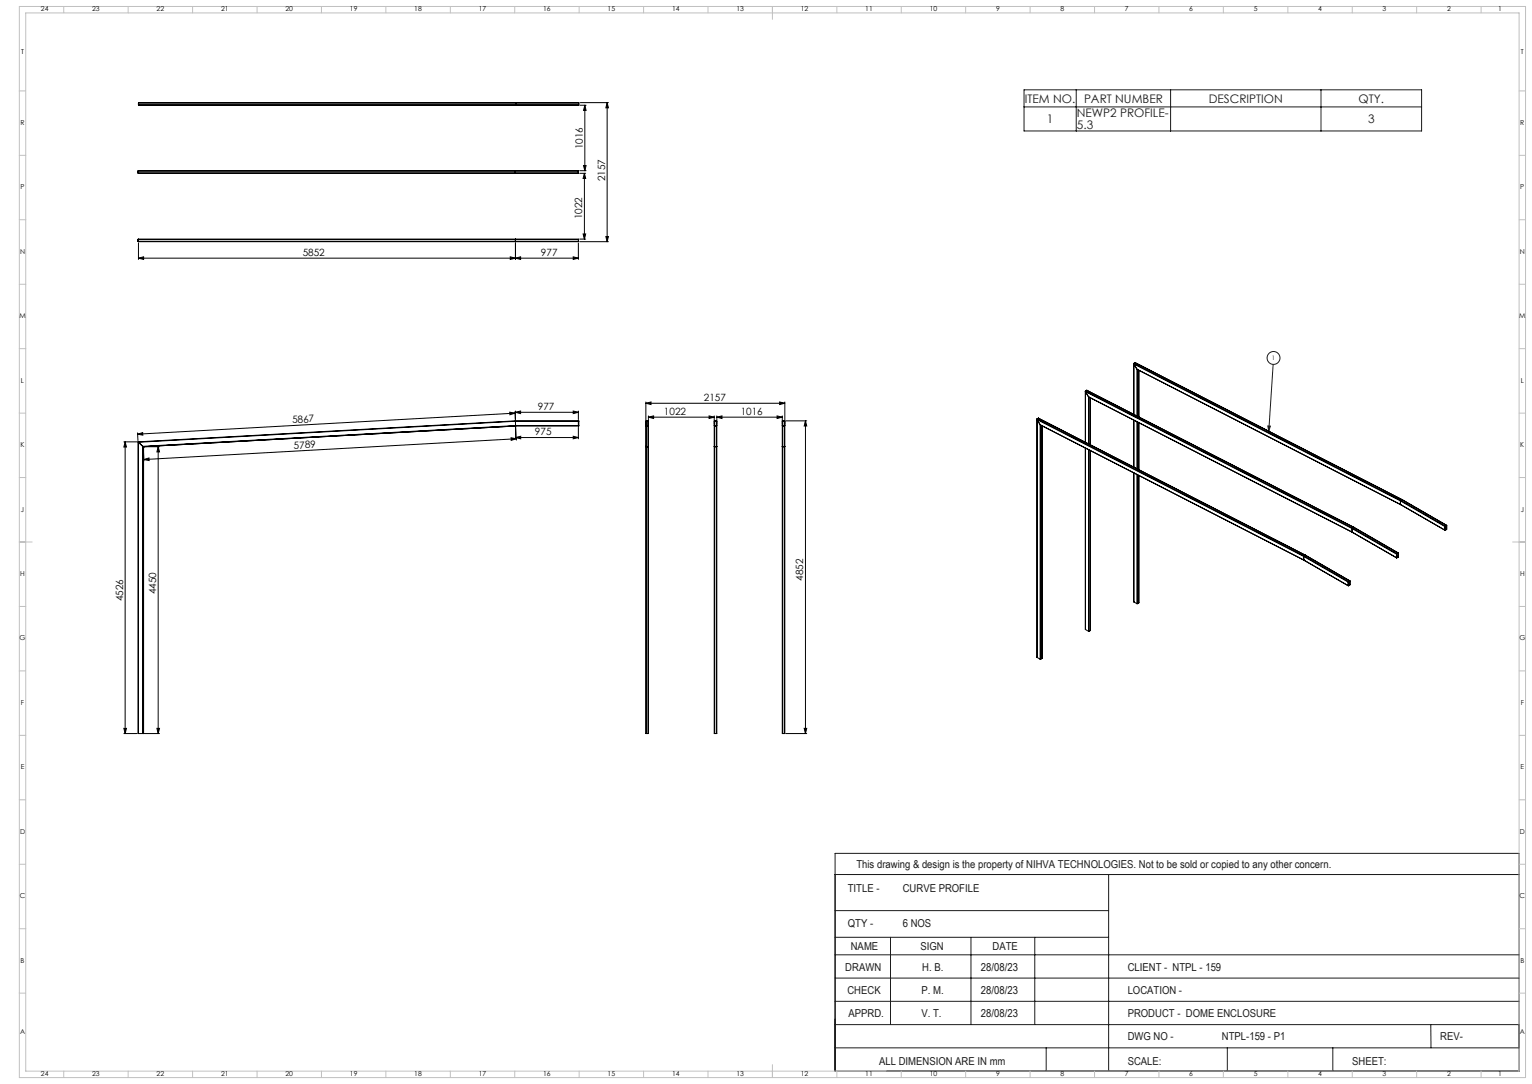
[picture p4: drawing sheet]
<svg xmlns="http://www.w3.org/2000/svg" width="1189mm" height="841mm" viewBox="0 0 1189 841" stroke-linecap="round" stroke-linejoin="round" font-family="sans-serif">
<defs><g id="words">
<g font-size="9.2" fill="#191924">
<text x="795" y="80">ITEM NO.</text>
<text x="841" y="80">PART NUMBER</text>
<text x="938" y="80">DESCRIPTION</text>
<text x="1054" y="80">QTY.</text>
<text x="812" y="96">1</text>
<text x="836" y="91">NEWP2 PROFILE-</text>
<text x="1062" y="96">3</text>
<text x="836" y="100">5.3</text>
</g>
<g font-size="8.5" fill="#191924">
<text x="665" y="674">This drawing &amp; design is the property of NIHVA TECHNOLOGIES. Not to be sold or copied to any other concern.</text>
<text x="658" y="692">TITLE -</text>
<text x="701" y="692">CURVE PROFILE</text>
<text x="658" y="719">QTY -</text>
<text x="701" y="719">6 NOS</text>
<text x="660" y="737">NAME</text>
<text x="714" y="737">SIGN</text>
<text x="770" y="737">DATE</text>
<text x="656" y="753">DRAWN</text>
<text x="716" y="753">H. B.</text>
<text x="761" y="753">28/08/23</text>
<text x="875" y="753">CLIENT - NTPL - 159</text>
<text x="658" y="771">CHECK</text>
<text x="715" y="771">P. M.</text>
<text x="761" y="771">28/08/23</text>
<text x="875" y="771">LOCATION -</text>
<text x="659" y="789">APPRD.</text>
<text x="715" y="789">V. T.</text>
<text x="761" y="789">28/08/23</text>
<text x="875" y="789">PRODUCT - DOME ENCLOSURE</text>
<text x="875" y="807">DWG NO -</text>
<text x="948" y="807">NTPL-159 - P1</text>
<text x="1118" y="807">REV-</text>
<text x="682" y="826">ALL DIMENSION ARE IN mm</text>
<text x="875" y="826">SCALE:</text>
<text x="1049" y="826">SHEET:</text>
</g>
<g font-size="7.8">
<text x="452" y="116" transform="rotate(-90 452 116)">1016</text>
<text x="470" y="141" transform="rotate(-90 470 141)">2157</text>
<text x="452" y="170" transform="rotate(-90 452 170)">1022</text>
<text x="235" y="199">5852</text>
<text x="420" y="199">977</text>
<text x="546" y="311">2157</text>
<text x="417" y="318">977</text>
<text x="515" y="322">1022</text>
<text x="575" y="322">1016</text>
<text x="227" y="328" transform="rotate(-3 227 328)">5867</text>
<text x="415" y="338">975</text>
<text x="228" y="348" transform="rotate(-3 228 348)">5789</text>
<text x="623" y="450" transform="rotate(-90 623 450)">4852</text>
<text x="121" y="461" transform="rotate(-90 121 461)">4450</text>
<text x="95" y="466" transform="rotate(-90 95 466)">4526</text>
</g>
<g font-size="5.3">
<text x="32" y="9">24</text>
<text x="72" y="9">23</text>
<text x="122" y="9">22</text>
<text x="172" y="9">21</text>
<text x="222" y="9">20</text>
<text x="272" y="9">19</text>
<text x="322" y="9">18</text>
<text x="372" y="9">17</text>
<text x="422" y="9">16</text>
<text x="472" y="9">15</text>
<text x="522" y="9">14</text>
<text x="572" y="9">13</text>
<text x="622" y="9">12</text>
<text x="672" y="9">11</text>
<text x="722" y="9">10</text>
<text x="773" y="9">9</text>
<text x="823" y="9">8</text>
<text x="873" y="9">7</text>
<text x="923" y="9">6</text>
<text x="973" y="9">5</text>
<text x="1023" y="9">4</text>
<text x="1073" y="9">3</text>
<text x="1123" y="9">2</text>
<text x="1163" y="9">1</text>
<text x="16" y="42">T</text>
<text x="1180" y="42">T</text>
<text x="16" y="97">R</text>
<text x="1180" y="97">R</text>
<text x="16" y="147">P</text>
<text x="1180" y="147">P</text>
<text x="16" y="197">N</text>
<text x="1180" y="197">N</text>
<text x="15" y="247">M</text>
<text x="1179" y="247">M</text>
<text x="16" y="297">L</text>
<text x="1180" y="297">L</text>
<text x="16" y="347">K</text>
<text x="1180" y="347">K</text>
<text x="16" y="397">J</text>
<text x="1180" y="397">J</text>
<text x="16" y="447">H</text>
<text x="1180" y="447">H</text>
<text x="15" y="497">G</text>
<text x="1179" y="497">G</text>
<text x="16" y="547">F</text>
<text x="1180" y="547">F</text>
<text x="16" y="597">E</text>
<text x="1180" y="597">E</text>
<text x="16" y="647">D</text>
<text x="1180" y="647">D</text>
<text x="15" y="697">C</text>
<text x="1179" y="697">C</text>
<text x="16" y="747">B</text>
<text x="1180" y="747">B</text>
<text x="16" y="802">A</text>
<text x="1180" y="802">A</text>
<text x="32" y="835">24</text>
<text x="72" y="835">23</text>
<text x="122" y="835">22</text>
<text x="172" y="835">21</text>
<text x="222" y="835">20</text>
<text x="272" y="835">19</text>
<text x="322" y="835">18</text>
<text x="372" y="835">17</text>
<text x="422" y="835">16</text>
<text x="472" y="835">15</text>
<text x="522" y="835">14</text>
<text x="572" y="835">13</text>
<text x="622" y="835">12</text>
<text x="672" y="835">11</text>
<text x="722" y="835">10</text>
<text x="773" y="835">9</text>
<text x="823" y="835">8</text>
<text x="873" y="835">7</text>
<text x="923" y="835">6</text>
<text x="973" y="835">5</text>
<text x="1023" y="835">4</text>
<text x="1073" y="835">3</text>
<text x="1123" y="835">2</text>
<text x="1163" y="835">1</text>
</g>
<text font-size="4.7" fill="#191924" x="987" y="279">1</text>
</g></defs>
<g fill="none" stroke="#000" stroke-width=".78">
<path d="M450 80h22M471 80l1 4h-2zM471 80v108M450 82h5M454 82l1 4h-2zM454 82v50M450 134h5M450 132h5M453 128h2l-1 4zM454 134l1 4h-2zM454 134v52M107 189v12"/>
<path d="M396 199l4 1-4 1zM400 189v12M445 199l4 1-4 1zM449 189v12M450 186h5M450 188h22M453 182h2l-1 4zM470 184h2l-1 4zM107 200l4-1v2zM107 200h342M400 200l4-1v2zM396 320l4 1-4 1z"/>
<path d="M400 320l4-1v2zM400 319v7v-6M400 320h49M445 319l4 1-4 1zM449 319v7M501 313l4-1v2zM501 312v17M501 313h108M605 312l4 1-4 1zM609 312v17M107 336v6M107 337l4-1v2z"/>
<path d="M397 340h4l-4 2zM400 321l-293 16M400 339l4-1v2zM400 339h49M445 338l4 1-4 1zM449 332v8M503 324l4-1v2zM503 324h51M503 323v6M550 323l4 1-4 1zM554 323v6M556 324l4-1v2z"/>
<path d="M556 323v6M556 324h51M603 323l4 1-4 1zM607 323v6M610 327h16M625 327l1 3h-2zM625 327v242M96 343h10M97 343v226M97 343l1 4h-2zM111 348l1 10M112 357l4-2v2z"/>
<path d="M112 347h12M123 347l1 4h-2zM123 347v222M400 340v-8l1 9M401 340l-289 17M96 565h2l-1 4zM96 569h10M112 569h12M122 565h2l-1 4zM610 569h16M624 565h2l-1 4zM648 678v153"/>
</g>
<g fill="none" stroke="#191924" stroke-width=".78">
<path d="M795 70h308v32h-308zM835 70v32M909 70v32M1025 70v32M795 83h308M988 283l-3 52M984 330l2 1-1 4zM648 662h531v169h-531zM648 678h531M860 678v153M648 706h212M648 727h212"/>
<path d="M691 727v68M754 727v68M803 727v68M648 759h531M648 741h531M648 777h531M648 795h531M1110 795l1 18M648 813h531M812 813v18M953 813v18M1034 813v18"/>
<circle cx="988" cy="278" r="5"/>
</g>
<g fill="none" stroke="#c0c0c0" stroke-width=".78">
<path d="M15 5h1169v831h-1169zM20 10h1159v821h-1159zM49 5v5M99 5v5M149 5v5M199 5v5M249 5v5M299 5v5M349 5v5M399 5v5M449 5v5M499 5v5"/>
<path d="M549 5v5M599 5v10M649 5v5M699 5v5M749 5v5M799 5v5M849 5v5M899 5v5M949 5v5M999 5v5M1049 5v5M1099 5v5"/>
<path d="M1149 5v5M15 71h5M1179 71h5M15 121h5M1179 121h5M15 171h5M1179 171h5M15 221h5M1179 221h5M15 271h5M1179 271h5M15 321h5"/>
<path d="M1179 321h5M15 371h5M1179 371h5M15 421h10M1174 421h10M15 471h5M1179 471h5M15 521h5M1179 521h5M15 571h5M1179 571h5M15 621h5"/>
<path d="M1179 621h5M15 671h5M1179 671h5M15 721h5M1179 721h5M15 771h5M1179 771h5M49 831v5M99 831v5M149 831v5M199 831v5M249 831v5"/>
<path d="M299 831v5M349 831v5M399 831v5M449 831v5M499 831v5M549 831v5M599 826v10M649 831v5M699 831v5M749 831v5M799 831v5M849 831v5"/>
<path d="M899 831v5M949 831v5M999 831v5M1049 831v5M1099 831v5M1149 831v5"/>
</g>
<g fill="#000">
<path d="M445 199l4 1-4 1zM400 200l4-1v2zM396 199l4 1-4 1zM107 200l4-1v2z"/>
<path d="M445 319l4 1-4 1zM400 320l4-1v2zM445 338l4 1-4 1zM400 339l4-1v2z"/>
<path d="M605 312l4 1-4 1zM501 313l4-1v2z"/>
<path d="M396 320l4 1-4 1zM107 337l4-1v2zM397 340h4l-4 2zM112 357l4-2v2z"/>
<path d="M503 324l4-1v2zM550 323l4 1-4 1z"/>
<path d="M556 324l4-1v2zM603 323l4 1-4 1z"/>
<path d="M97 343l1 4h-2zM96 565h2l-1 4zM123 347l1 4h-2zM122 565h2l-1 4zM625 327l1 3h-2zM624 565h2l-1 4zM454 134l1 4h-2zM453 182h2l-1 4zM454 82l1 4h-2zM453 128h2l-1 4zM471 80l1 4h-2zM470 184h2l-1 4z"/>
</g>
<path d="M984 330l2 1-1 4z" fill="#191924"/>
<g fill="none" stroke="#000" stroke-width=".78">
<path d="M107 80h342M107 80v1M400 80h.1M400 80v1M449 80v1M107 81l1 1M107 81h342M400 81h.1M449 81l-341 1M107 133h342M107 134h.1M107 133v1"/>
<path d="M107 134h342M400 134h.1M400 132v2M449 134h-342M449 133v1M107 186h342M107 187v1M107 186v1M107 187h342M400 187h.1M400 186v1M449 187l-342 1"/>
<path d="M449 186v1M880 282v39M880 282h.1M880 282l207 106M880 282l207 107M880 282l2 4M880 282v40M881 281l207 107M881 281l-1 1M882 286l1 1M882 286l205 105M882 286v37"/>
<path d="M883 287l204 105M883 287v36M884 287v36M842 304v39M842 303v1M842 303l208 107M842 304l207 106M842 304l3 4M843 303l208 106M843 303h-1M845 308h.1M845 308l204 105"/>
<path d="M845 308v36M845 308v37M846 309v36M400 327h.1M400 327h49M400 327l-293 16M400 327v3M400 330h.1M400 330h49M400 330l-289 16M400 330l-289 17M449 327v3"/>
<path d="M449 330h-49M501 330h1M502 327v242M502 327v3M502 327h1M502 330h1M503 327h.1M503 327v242M503 330h.1M554 330h1zM554 327l1 242M555 327h-1"/>
<path d="M555 327h1M555 330h1M555 327v242M556 327v3M556 327v242M556 330h.1M607 330h.1M607 327v242M607 327h.1M607 327h2M607 330h2M609 327v242"/>
<path d="M609 327v3M609 330h.1M805 325v185M805 325v1M805 325l207 106M805 326l207 106M805 326l2 4M806 324l207 107M806 324l-1 1M807 330l205 105M807 330l205 104M807 330v181"/>
<path d="M808 330v181M809 330v181M880 326v36M882 327v37M883 327v37M884 328v36M107 343h.1M107 343v226M107 343l4 3M111 346v1M111 346v223M111 347v222"/>
<path d="M111 347h.1M501 346l1 1zM503 346l-1 1M554 346l1 1zM556 346l-1 1M607 346v1zM609 346l-2 1M842 348v140M845 349v141M846 350v139M880 367v100M882 368v100"/>
<path d="M883 368v100M884 369v99M1087 389l34 20M1087 389v2M1087 391v1M1087 391l34 20M1087 388v1M1087 388l35 20M1088 388l35 20M1088 388h-1M1088 388h.1M1049 410l35 20"/>
<path d="M1049 410v3M1049 413h.1M1049 413l35 20M1050 410h-1M1050 410l34 20M1051 409h.1M1051 409l34 20M1051 409l-1 1M1121 409v2h2M1122 411h.1M1122 410l1 1M1122 408l-1 1"/>
<path d="M1122 408v3M1123 408h.1M1123 411h-1M1123 411h.1M1123 408h-1M1123 410v1M1123 408v3M1012 432l34 20M1012 432v2M1012 434v1M1012 434l34 20M1012 435l34 19"/>
<path d="M1012 431v1M1012 431l35 20M1013 431l35 20M1013 431h-1M1084 430v3M1084 433h.1M1084 431l1 1M1084 432h1M1084 430h.1M1085 429h.1M1085 432l-1 1M1085 429l-1 1"/>
<path d="M1085 432h.1M1085 429v3M1046 454h1M1047 454h.1M1046 452v2M1046 453l2 1M1047 451l-1 1M1048 451v3M1048 451l-2 1M1048 454h-1M1048 451h-1M1048 451h.1"/>
<path d="M1048 454h.1M880 467l2 1M882 468h1M884 468h-1M884 468h.1M842 488h.1M842 488l3 2M845 490h.1M846 489l-1 1M805 510h.1M805 510l2 1M807 511h1"/>
<path d="M809 511h.1M809 511h-1M107 569h4M111 569h.1M502 569h1M555 569h1M607 569h2"/>
</g>
<use href="#words"/>
</svg>
